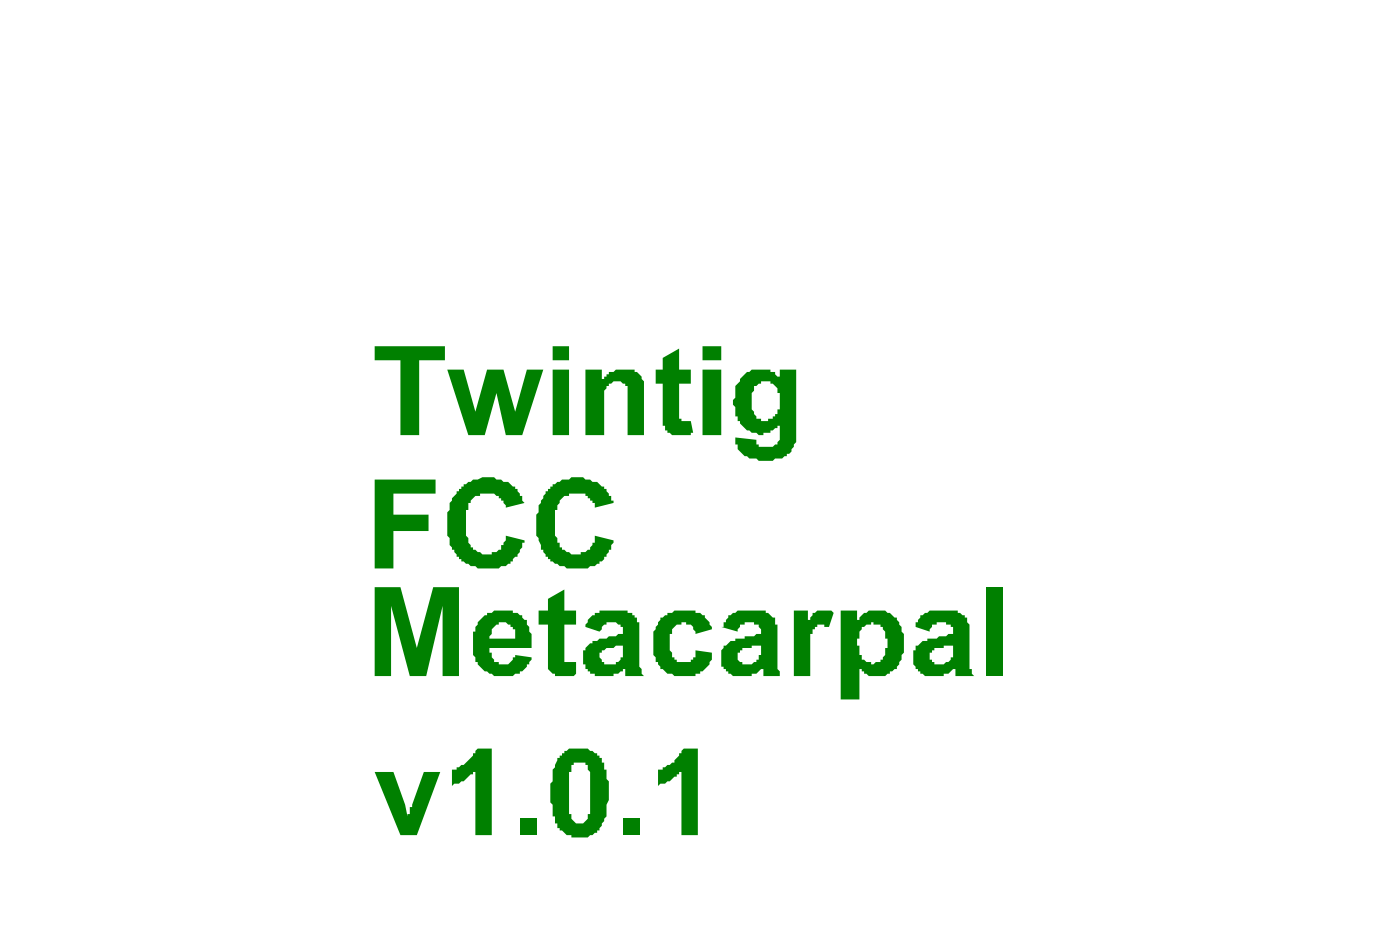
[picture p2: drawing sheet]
<svg xmlns="http://www.w3.org/2000/svg" width="50mm" height="34mm" viewBox="0 0 50 34" stroke-linecap="round" stroke-linejoin="round" font-family="sans-serif">
<g fill="#008000">
<path d="M13.5 27.8h.7l.5 1.6 .6-1.6h.6l-.9 2.3h-.6z"/>
<path d="M16.3 27.7h.2v-.1a.87 .87 0 0 0 .5-.5l.2-.1h.5v3.1h-.6v-2.3l-.4 .4-.4 .1z"/>
<path d="M18.7 29.5h.6v.6h-.6z"/>
<path d="M22.4 29.5h.6v.6h-.6z"/>
<path d="M23.7 27.7h.2v-.1l.4-.1 .3-.5h.5v3.1h-.5v-2.3l-.2 .1a.66 .66 0 0 1-.6 .3l-.1 .1z"/>
<path d="M13.5 12.5h2.5v.5h-.9v2.7h-.7v-2.7h-.9z"/>
<path d="M16.1 13.3h.6l.4 1.5 .5-1.5h.5l.5 1.5 .4-1.5h.6l-.8 2.4h-.6l-.3-1.5-.4 1.5h-.6z"/>
<path d="M21.1 13.3h.6v.4l.2-.2a.63 .63 0 0 1 .7-.2h.1a.63 .63 0 0 1 .5 .9v1.5h-.6v-1.4a.45 .45 0 0 0-.2-.6h-.3l-.2 .2a.63 .63 0 0 0-.1 .7v1.1h-.7z"/>
<path d="M23.9 12.9l.6-.3v.7h.4v.5h-.4v1.3l.1 .1h.3l.1 .4-.2 .1a.67 .67 0 0 1-.9-.5v-1.4h-.3v-.5h.3z"/>
<path d="M13.5 17.3h2.2v.5h-1.5v.7h1.2v.6h-1.2v1.4h-.7z"/>
<path d="M16.5 17.7v-.1a1.45 1.45 0 0 1 2.2 .2l.2 .3-.7 .2-.1-.3a.81 .81 0 0 0-1.1 0 2.11 2.11 0 0 0 0 1.7l.4 .3a.73 .73 0 0 0 .8-.7l.7 .2-.1 .1a.66 .66 0 0 1-.3 .5 1.11 1.11 0 0 1-1.2 .4l-.5-.2a1.51 1.51 0 0 1-.7-1.3l.1-.9z"/>
<path d="M19.7 17.7l.3-.3a1.36 1.36 0 0 1 1.7 .1l.2 .1 .2 .5-.7 .2v-.2h-.1a.6 .6 0 0 0-.9-.2h-.1a1.54 1.54 0 0 0-.2 1.6 .73 .73 0 0 0 1.1 .3l.2-.2v-.3l.7 .2-.1 .2a1.1 1.1 0 0 1-.9 .8h-.3a1.19 1.19 0 0 1-1.1-.5 1.95 1.95 0 0 1 0-2.2z"/>
<path d="M13.5 21.2h.9l.6 2.1 .6-2.1h.9v3.2h-.6v-2.6l-.5 2.6h-.6l-.7-2.6v2.6h-.6z"/>
<path d="M19.7 21.6l.6-.4v.8h.5v.5h-.5v1.4h.5v.4l-.3 .1a.58 .58 0 0 1-.6-.2 .58 .58 0 0 1-.2-.6v-1.1h-.3v-.5h.3z"/>
<path d="M23.8 22.3a1.6 1.6 0 0 1 1.4-.2l.2 .1 .3 .5-.6 .1-.1-.2-.3-.1v-.1a.77 .77 0 0 0-.6 1l.1 .1a.32 .32 0 0 0 .4 .4h.1a.32 .32 0 0 0 .4-.5l.6 .1a.85 .85 0 0 1-1 .9h-.1a1.09 1.09 0 0 1-1.1-1.5z"/>
<path d="M28.6 22h.5v.3h.1a.47 .47 0 0 1 .7-.3l.1 .1-.1 .5h-.1a.24 .24 0 0 0-.3-.1 .24 .24 0 0 0-.1 .2l-.2 .1v1.6h-.6z"/>
<path d="M35.5 21.2h.6v3.2h-.6z"/>
<path d="M20.6 27.6v.2h-.1v1.5h.1a.3 .3 0 0 0 .3 .4 .3 .3 0 0 0 .3-.4h.1v-1.1a.55 .55 0 0 0-.2-.6v-.1h-.4zM20.1 27.3h.1a.83 .83 0 0 1 1.2-.2l.3 .2 .1 .3a2.59 2.59 0 0 1-.3 2.4 1 1 0 0 1-1.4-.2l-.1-.1v-.3h-.1v-.3a2.13 2.13 0 0 1 .1-1.5z"/>
<path d="M19.9 12.5h.6v.5h-.6zM19.9 13.3h.6v2.4h-.6z"/>
<path d="M25.3 12.5h.7v.5h-.7zM25.3 13.3h.7v2.4h-.7z"/>
<path d="M27.2 13.9v.2a.73 .73 0 0 0 .3 1.1h.2v-.1a.3 .3 0 0 0 .3-.4h.1v-.5h-.1a.43 .43 0 0 0-.5-.5zM26.7 13.7a1.13 1.13 0 0 1 1.2-.3l.2 .3v-.4h.6v2.1a.87 .87 0 0 1-.7 1.1l-.4 .1a1.09 1.09 0 0 1-1.1-.7v-.1h.8v.1a.43 .43 0 0 0 .5 .2l.3-.3v-.5a.79 .79 0 0 1-1.1 .2 .58 .58 0 0 1-.4-.5h-.1l-.1-.6 .1-.1v-.4z"/>
<path d="M17.7 22.7l-.1 .3h1v-.1a.46 .46 0 0 0-.4-.4 .46 .46 0 0 0-.5 .2zM17.2 22.4a1.23 1.23 0 0 1 1.8-.1v.2a.96 .96 0 0 1 .2 .8h-1.6v.2h.1a.43 .43 0 0 0 .4 .4 .43 .43 0 0 0 .5-.3l.6 .1-.1 .2a1.1 1.1 0 0 1-1.7 .2 1.34 1.34 0 0 1-.3-1.4z"/>
<path d="M21.6 23.5a.34 .34 0 0 0 .4 .4 .46 .46 0 0 0 .4-.6h-.2zM21.2 22.3a1.4 1.4 0 0 1 1.3-.3l.1 .1a.3 .3 0 0 1 .4 .3v1.6l.2 .4h-.7v-.3l-.1 .1a1.16 1.16 0 0 1-1.3-.1l-.1-.2a.6 .6 0 0 1 .3-.7l.3-.2 .8-.2a.35 .35 0 0 0-.5-.4l-.3 .4-.5-.2z"/>
<path d="M26.6 23.5a.34 .34 0 0 0 .4 .4h.3v-.3a.2 .2 0 0 0 .1-.3 .2 .2 0 0 0-.3 0h-.4zM26.2 22.2l.4-.2h.6a.6 .6 0 0 1 .6 .3h.1v.2h.1v1.6l.1 .3h-.6v-.3a1.19 1.19 0 0 1-1.3 .1 .74 .74 0 0 1 .1-1.1l.5-.1v-.1h.4l.2-.1a.45 .45 0 0 0-.5-.4l-.2 .1-.1 .3-.6-.2h.1v-.2h.1z"/>
<path d="M30.3 22h.6v.3h.1a.81 .81 0 0 1 1.1-.1 .66 .66 0 0 1 .4 .6 1.19 1.19 0 0 1-.4 1.4 .63 .63 0 0 1-.7 .2l-.3-.1-.1-.3v1.2h-.7zM31.1 22.6l-.1 .4h-.1v.3h.1a.51 .51 0 0 0 .2 .5 .51 .51 0 0 0 .6 0l.1-.5h.1v-.3h-.1a.45 .45 0 0 0-.2-.5 .45 .45 0 0 0-.6 .1z"/>
<path d="M33.5 23.5v.1a.32 .32 0 0 0 .4 .3 .43 .43 0 0 0 .4-.5v-.1h-.3h-.3zM33.2 22.2l.3-.2h.4a.76 .76 0 0 1 1 .7v1.4h.1l.1 .3h-.7v-.3a1.19 1.19 0 0 1-1.3 .1 .64 .64 0 0 1-.2-.7 .64 .64 0 0 1 .5-.4v-.1h.4l.5-.2v-.1a.45 .45 0 0 0-.4-.3 .45 .45 0 0 0-.4 .4l-.5-.2v-.2h.1z"/>
</g>
</svg>
